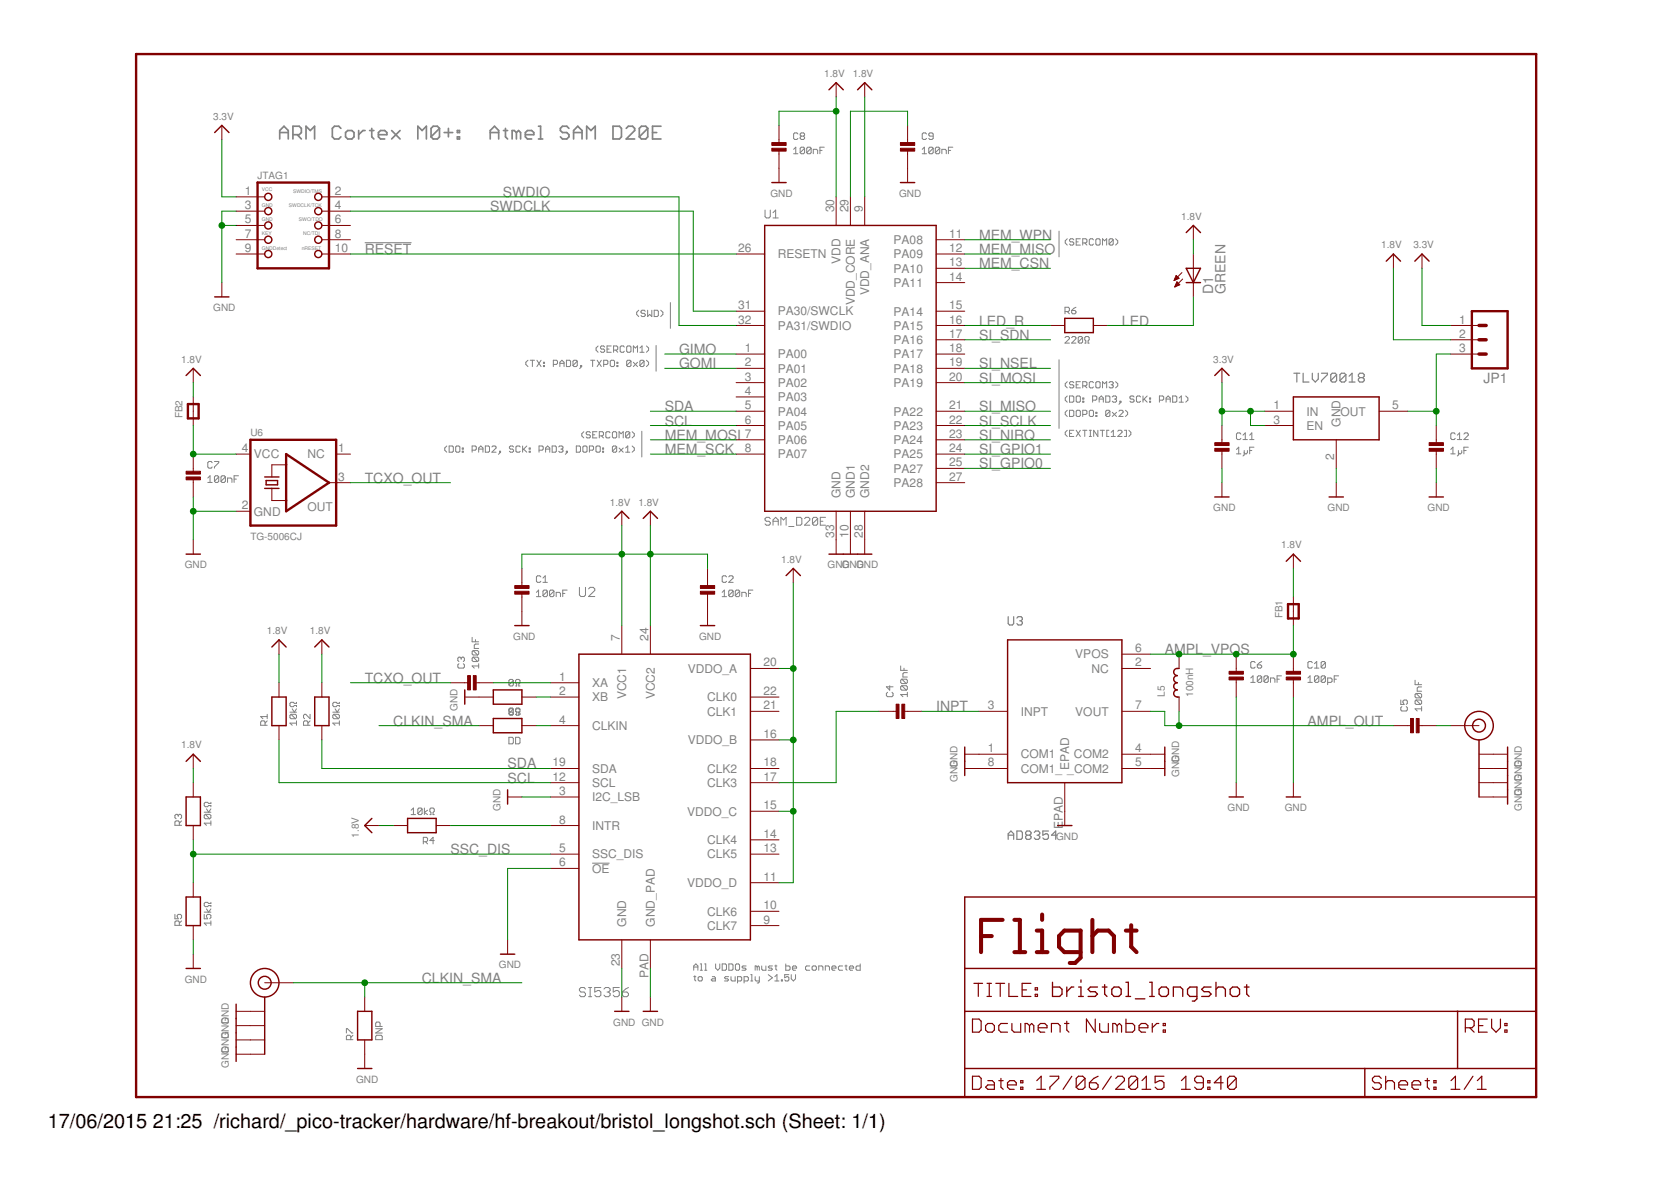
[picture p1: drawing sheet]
<svg xmlns="http://www.w3.org/2000/svg" width="297mm" height="210mm" viewBox="0 0 297 210" stroke-linecap="round" stroke-linejoin="round" font-family="sans-serif">
<defs><g id="words">
<g font-size="3.5">
<text x="8.5" y="200.4">17/06/2015</text>
<text x="27.2" y="200.4">21:25 /richard/_pico-tracker/hardware/hf-breakout/bristol_longshot.sch (Sheet: 1/1)</text>
</g>
<g font-size="2.5" fill="#808080">
<text x="89.4" y="35">SWDIO</text>
<text x="87.2" y="37.5">SWDCLK</text>
<text x="64.8" y="45.2">RESET</text>
<text x="174" y="47.7">MEM_CSN</text>
<text x="174" y="42.6">MEM_WPN</text>
<text x="174" y="45.2">MEM_MISO</text>
<text x="215.7" y="52.3" transform="rotate(-90 215.7 52.3)">D1</text>
<text x="217.8" y="52.3" transform="rotate(-90 217.8 52.3)">GREEN</text>
<text x="174" y="57.9">LED_R</text>
<text x="199.4" y="57.9">LED</text>
<text x="120.7" y="62.9">GIMO</text>
<text x="120.7" y="65.5">GOMI</text>
<text x="174" y="65.5">SI_NSEL</text>
<text x="174" y="60.4">SI_SDN</text>
<text x="174" y="68">SI_MOSI</text>
<text x="263.7" y="68">JP1</text>
<text x="118.2" y="73.1">SDA</text>
<text x="118.2" y="75.6">SCL</text>
<text x="174" y="75.6">SI_SCLK</text>
<text x="174" y="73.1">SI_MISO</text>
<text x="118.2" y="78.2">MEM_MOSI</text>
<text x="118.2" y="80.7">MEM_SCK</text>
<text x="174" y="78.2">SI_NIRQ</text>
<text x="174" y="83.2">SI_GPIO0</text>
<text x="174" y="80.7">SI_GPIO1</text>
<text x="64.8" y="85.8">TCXO_OUT</text>
<text x="207" y="116.3">AMPL_VPOS</text>
<text x="64.8" y="121.3">TCXO_OUT</text>
<text x="69.9" y="129">CLKIN_SMA</text>
<text x="166.4" y="126.4">INPT</text>
<text x="232.4" y="129">AMPL_OUT</text>
<text x="90.2" y="136.6">SDA</text>
<text x="90.2" y="139.1">SCL</text>
<text x="80.1" y="151.8">SSC_DIS</text>
<text x="75" y="174.7">CLKIN_SMA</text>
</g>
<g font-size="2.1" fill="#808080">
<text x="43.5" y="34.6">1</text>
<text x="59.5" y="34.6">2</text>
<text x="43.5" y="37.2">3</text>
<text x="43.5" y="39.7">5</text>
<text x="59.5" y="37.2">4</text>
<text x="59.5" y="39.7">6</text>
<text x="148.3" y="37.7" transform="rotate(-90 148.3 37.7)">30</text>
<text x="150.8" y="37.7" transform="rotate(-90 150.8 37.7)">29</text>
<text x="153.4" y="37.7" transform="rotate(-90 153.4 37.7)">9</text>
<text x="43.5" y="42.3">7</text>
<text x="43.5" y="44.8">9</text>
<text x="59.5" y="42.3">8</text>
<text x="59.5" y="44.8">10</text>
<text x="131.2" y="44.8">26</text>
<text x="138.3" y="45.9">RESETN</text>
<text x="149.4" y="46.9" transform="rotate(-90 149.4 46.9)">VDD</text>
<text x="158.8" y="43.4">PA08</text>
<text x="158.8" y="45.9">PA09</text>
<text x="168.8" y="42.3">11</text>
<text x="168.8" y="44.8">12</text>
<text x="168.8" y="47.3">13</text>
<text x="154.5" y="52.5" transform="rotate(-90 154.5 52.5)">VDD_ANA</text>
<text x="158.8" y="48.5">PA10</text>
<text x="158.8" y="51">PA11</text>
<text x="168.8" y="49.9">14</text>
<text x="131.2" y="55">31</text>
<text x="131.2" y="57.5">32</text>
<text x="138.3" y="56.1">PA30/SWCLK</text>
<text x="138.3" y="58.6">PA31/SWDIO</text>
<text x="151.9" y="54.3" transform="rotate(-90 151.9 54.3)">VDD_CORE</text>
<text x="158.8" y="56.1">PA14</text>
<text x="158.8" y="58.6">PA15</text>
<text x="168.8" y="55">15</text>
<text x="168.8" y="57.5">16</text>
<text x="259.4" y="57.5">1</text>
<text x="132.4" y="62.6">1</text>
<text x="132.4" y="65.1">2</text>
<text x="138.3" y="63.7">PA00</text>
<text x="158.8" y="63.7">PA17</text>
<text x="158.8" y="61.2">PA16</text>
<text x="168.8" y="62.6">18</text>
<text x="168.8" y="60">17</text>
<text x="168.8" y="65.1">19</text>
<text x="259.4" y="60">2</text>
<text x="259.4" y="62.6">3</text>
<text x="132.4" y="67.7">3</text>
<text x="132.4" y="70.2">4</text>
<text x="138.3" y="66.2">PA01</text>
<text x="138.3" y="68.8">PA02</text>
<text x="138.3" y="71.3">PA03</text>
<text x="158.8" y="66.2">PA18</text>
<text x="158.8" y="68.8">PA19</text>
<text x="168.8" y="67.7">20</text>
<text x="132.4" y="72.7">5</text>
<text x="132.4" y="75.3">6</text>
<text x="132.4" y="77.8">7</text>
<text x="138.3" y="73.9">PA04</text>
<text x="138.3" y="76.4">PA05</text>
<text x="158.8" y="73.9">PA22</text>
<text x="158.8" y="76.4">PA23</text>
<text x="168.8" y="72.7">21</text>
<text x="168.8" y="75.3">22</text>
<text x="168.8" y="77.8">23</text>
<text x="226.4" y="75.3">3</text>
<text x="226.4" y="72.7">1</text>
<text x="232.2" y="76.4">EN</text>
<text x="232.2" y="73.9">IN</text>
<text x="238.3" y="75.8" transform="rotate(-90 238.3 75.8)">GND</text>
<text x="238.3" y="73.9">OUT</text>
<text x="247.5" y="72.7">5</text>
<text x="43" y="80.4">4</text>
<text x="45.1" y="81.5">VCC</text>
<text x="54.7" y="81.3">NC</text>
<text x="60.1" y="80.4">1</text>
<text x="132.4" y="80.4">8</text>
<text x="138.3" y="78.9">PA06</text>
<text x="138.3" y="81.5">PA07</text>
<text x="158.8" y="78.9">PA24</text>
<text x="158.8" y="81.5">PA25</text>
<text x="168.8" y="80.4">24</text>
<text x="168.8" y="82.9">25</text>
<text x="237.2" y="81.7" transform="rotate(-90 237.2 81.7)">2</text>
<text x="60.1" y="85.4">3</text>
<text x="149.4" y="88.5" transform="rotate(-90 149.4 88.5)">GND</text>
<text x="151.9" y="88.5" transform="rotate(-90 151.9 88.5)">GND1</text>
<text x="154.5" y="88.5" transform="rotate(-90 154.5 88.5)">GND2</text>
<text x="158.8" y="84">PA27</text>
<text x="158.8" y="86.5">PA28</text>
<text x="168.8" y="85.4">27</text>
<text x="43" y="90.5">2</text>
<text x="45.1" y="91.6">GND</text>
<text x="54.7" y="90.9">OUT</text>
<text x="148.3" y="95.6" transform="rotate(-90 148.3 95.6)">33</text>
<text x="150.8" y="95.6" transform="rotate(-90 150.8 95.6)">10</text>
<text x="153.4" y="95.6" transform="rotate(-90 153.4 95.6)">28</text>
<text x="110.2" y="113.9" transform="rotate(-90 110.2 113.9)">7</text>
<text x="115.3" y="113.9" transform="rotate(-90 115.3 113.9)">24</text>
<text x="122.3" y="119.6">VDDO_A</text>
<text x="135.7" y="118.4">20</text>
<text x="191.1" y="117">VPOS</text>
<text x="194" y="119.6">NC</text>
<text x="201.8" y="115.9">6</text>
<text x="201.8" y="118.4">2</text>
<text x="99.4" y="121">1</text>
<text x="99.4" y="123.5">2</text>
<text x="105.3" y="122.1">XA</text>
<text x="105.3" y="124.6">XB</text>
<text x="111.3" y="124.3" transform="rotate(-90 111.3 124.3)">VCC1</text>
<text x="116.4" y="124.3" transform="rotate(-90 116.4 124.3)">VCC2</text>
<text x="125.7" y="124.6">CLK0</text>
<text x="135.7" y="123.5">22</text>
<text x="99.4" y="128.6">4</text>
<text x="105.3" y="129.7">CLKIN</text>
<text x="125.7" y="127.2">CLK1</text>
<text x="135.7" y="126.1">21</text>
<text x="135.7" y="131.1">16</text>
<text x="175.6" y="126.1">3</text>
<text x="181.4" y="127.2">INPT</text>
<text x="191.1" y="127.2">VOUT</text>
<text x="201.8" y="126.1">7</text>
<text x="98.2" y="136.2">19</text>
<text x="105.3" y="137.3">SDA</text>
<text x="122.3" y="132.3">VDDO_B</text>
<text x="125.7" y="137.3">CLK2</text>
<text x="135.7" y="136.2">18</text>
<text x="175.6" y="136.2">8</text>
<text x="175.6" y="133.7">1</text>
<text x="181.4" y="137.3">COM1_ _COM2</text>
<text x="181.4" y="134.8">COM1</text>
<text x="190" y="136.8" transform="rotate(-90 190 136.8)">EPAD</text>
<text x="190.9" y="134.8">COM2</text>
<text x="201.8" y="133.7">4</text>
<text x="201.8" y="136.2">5</text>
<text x="98.2" y="138.8">12</text>
<text x="99.4" y="141.3">3</text>
<text x="105.3" y="139.9">SCL</text>
<text x="105.3" y="142.4">I2C_LSB</text>
<text x="125.7" y="139.9">CLK3</text>
<text x="135.7" y="138.8">17</text>
<text x="135.7" y="143.8">15</text>
<text x="99.4" y="146.4">8</text>
<text x="105.3" y="147.5">INTR</text>
<text x="122.2" y="145">VDDO_C</text>
<text x="135.7" y="148.9">14</text>
<text x="188.9" y="147.3" transform="rotate(-90 188.9 147.3)">EPAD</text>
<text x="99.4" y="151.5">5</text>
<text x="99.4" y="154">6</text>
<text x="105.3" y="152.6">SSC_DIS</text>
<text x="105.3" y="155.1">OE</text>
<text x="125.7" y="150">CLK4</text>
<text x="125.7" y="152.6">CLK5</text>
<text x="135.7" y="151.5">13</text>
<text x="122.2" y="157.7">VDDO_D</text>
<text x="135.7" y="156.5">11</text>
<text x="135.7" y="161.6">10</text>
<text x="111.3" y="164.7" transform="rotate(-90 111.3 164.7)">GND</text>
<text x="116.4" y="164.7" transform="rotate(-90 116.4 164.7)">GND_PAD</text>
<text x="125.7" y="162.7">CLK6</text>
<text x="125.7" y="165.3">CLK7</text>
<text x="135.7" y="164.2">9</text>
<text x="110.2" y="171.8" transform="rotate(-90 110.2 171.8)">23</text>
<text x="115.3" y="173.8" transform="rotate(-90 115.3 173.8)">PAD</text>
</g>
<g font-size="1.8" fill="#808080">
<text x="146.5" y="13.7">1.8V</text>
<text x="151.6" y="13.7">1.8V</text>
<text x="37.9" y="21.3">3.3V</text>
<text x="45.8" y="31.8">JTAG1</text>
<text x="137" y="35">GND</text>
<text x="159.8" y="35">GND</text>
<text x="210" y="39.1">1.8V</text>
<text x="245.5" y="44.1">1.8V</text>
<text x="251.2" y="44.1">3.3V</text>
<text x="37.9" y="55.3">GND</text>
<text x="32.2" y="64.5">1.8V</text>
<text x="215.7" y="64.5">3.3V</text>
<text x="32.4" y="74.4" transform="rotate(-90 32.4 74.4)">FB2</text>
<text x="44.5" y="77.5">U6</text>
<text x="108.4" y="89.9">1.8V</text>
<text x="113.5" y="89.9">1.8V</text>
<text x="44.5" y="95.9">TG-5006CJ</text>
<text x="215.7" y="90.9">GND</text>
<text x="236" y="90.9">GND</text>
<text x="253.8" y="90.9">GND</text>
<text x="32.8" y="101">GND</text>
<text x="138.9" y="100">1.8V</text>
<text x="147.1" y="101">GNGNGND</text>
<text x="149.8" y="101">D</text>
<text x="152.3" y="101">D</text>
<text x="227.8" y="97.5">1.8V</text>
<text x="47.5" y="112.7">1.8V</text>
<text x="55.1" y="112.7">1.8V</text>
<text x="91.2" y="113.7">GND</text>
<text x="124.3" y="113.7">GND</text>
<text x="228" y="109.9" transform="rotate(-90 228 109.9)">FB1</text>
<text x="207" y="123.9" transform="rotate(-90 207 123.9)">L5</text>
<text x="212.1" y="123.9" transform="rotate(-90 212.1 123.9)">100nH</text>
<text x="81.3" y="126.3" transform="rotate(-90 81.3 126.3)">GND</text>
<text x="32.2" y="133">1.8V</text>
<text x="170.2" y="136.3" transform="rotate(-90 170.2 136.3)">D</text>
<text x="209.6" y="135.4" transform="rotate(-90 209.6 135.4)">D</text>
<text x="270.5" y="136.3" transform="rotate(-90 270.5 136.3)">D</text>
<text x="170.2" y="139" transform="rotate(-90 170.2 139)">GNGND</text>
<text x="209.6" y="138.1" transform="rotate(-90 209.6 138.1)">GNGND</text>
<text x="270.5" y="141.4" transform="rotate(-90 270.5 141.4)">D</text>
<text x="270.5" y="138.9" transform="rotate(-90 270.5 138.9)">D</text>
<text x="63.8" y="148.9" transform="rotate(-90 63.8 148.9)">1.8V</text>
<text x="89" y="144.1" transform="rotate(-90 89 144.1)">GND</text>
<text x="187.7" y="149.3">GND</text>
<text x="218.2" y="144.2">GND</text>
<text x="228.4" y="144.2">GND</text>
<text x="270.5" y="144.1" transform="rotate(-90 270.5 144.1)">GNGNGNGND</text>
<text x="88.7" y="172.1">GND</text>
<text x="32.8" y="174.7">GND</text>
<text x="40.7" y="184.6" transform="rotate(-90 40.7 184.6)">D</text>
<text x="40.7" y="182.1" transform="rotate(-90 40.7 182.1)">D</text>
<text x="109" y="182.3">GND GND</text>
<text x="40.7" y="189.8" transform="rotate(-90 40.7 189.8)">GNGNGNGND</text>
<text x="40.7" y="187.1" transform="rotate(-90 40.7 187.1)">D</text>
<text x="63.3" y="192.4">GND</text>
</g>
<g font-size=".9" fill="#808080">
<text x="46.5" y="34">VCC</text>
<text x="52.1" y="34.2">SWDIO/TMS</text>
<text x="46.5" y="36.8">GND</text>
<text x="46.5" y="39.3">GND</text>
<text x="46.5" y="41.9">KEY</text>
<text x="51.4" y="36.8">SWDCLK/TCK</text>
<text x="53.1" y="39.3">SWO/TDO</text>
<text x="53.9" y="41.9">NC/TDI</text>
<text x="46.5" y="44.4">GNDDetect</text>
<text x="53.7" y="44.4">nRESET</text>
</g>
</g></defs>
<g fill="none" stroke="#808080" stroke-width=".3">
<path d="M49.7 24.7v-1.5l.8-.8 .7 .8v1.5M49.7 23.6h1.5M52.1 23.9h1.1l.4-.3v-.8l-.4-.4h-1.1v2.3M52.8 23.9l.8 .8M54.4 24.7v-2.3l.8 .8 .7-.8v2.3M60.6 22.8l-.4-.4h-.7l-.4 .4v1.5l.4 .4h.7l.4-.4M61.4 23.6l.4-.4h.7l.4 .4v.7l-.4 .4h-.7l-.4-.4zM63.8 23.2v1.5M64.9 23.2h-.4l-.7 .7M65.7 23.2h.8M66.1 22.8v1.5l.4 .4M67.3 23.9h1.5v-.3l-.4-.4h-.8l-.3 .4v.7l.3 .4h.8"/>
<path d="M69.6 23.2l1.5 1.5M71.1 23.2l-1.5 1.5M74.3 24.7v-2.3l.7 .8 .8-.8v2.3M78.1 22.8l-.4-.4h-.7l-.4 .4v1.5M78.1 22.8v1.5l-.4 .4h-.7l-.4-.4M78.1 22.8l-1.5 1.5M79 23.6h1.5M79.7 22.8v1.5M81.3 23.2h.4v.4h-.4zM81.3 24.3h.4v.4h-.4zM87.1 23.6h1.5M87.1 24.7v-1.5l.8-.8 .7 .8v1.5"/>
<path d="M89.5 23.2h.7M89.9 22.8v1.5l.3 .4M91.8 23.6l-.4-.4h-.4v1.5M91.8 23.6v1.1M91.8 23.6l.4-.4 .3 .4v1.1M93.4 23.9h1.5v-.3l-.4-.4h-.7l-.4 .4v.7l.4 .4h.7M95.7 22.4h.4v2.3M95.7 24.7h.8M101.1 22.8l-.3-.4h-.8l-.4 .4v.4l.4 .4h.8l.3 .3v.4l-.3 .4h-.8l-.4-.4M102 23.6h1.5M102 24.7v-1.5l.7-.8 .8 .8v1.5M104.3 24.7v-2.3l.8 .8 .7-.8v2.3"/>
<path d="M109 22.4h1.1l.4 .4v1.5l-.4 .4h-1.1zM111.3 22.8l.4-.4h.7l.4 .4v.4l-1.5 1.5h1.5M115.1 22.8l-.3-.4h-.8l-.4 .4v1.5M115.1 22.8v1.5l-.3 .4h-.8l-.4-.4M115.1 22.8l-1.5 1.5M116 23.6h.7M117.5 22.4h-1.5v2.3h1.5"/>
</g>
<g fill="none" stroke="#808080" stroke-width=".18">
<path d="M136 37.3v1.2l.2 .2h.5l.2-.2v-1.2M137.4 38.7h.9M137.4 37.8l.5-.5v1.4M141.1 27.3h.7M141.1 26.5l.4-.3v1.1M141.8 23.8l-.2-.2h-.3l-.2 .2v.8l.2 .2h.3l.2-.2M142.4 24.2l-.2 .2 .2 .4h.4l.2-.2-.2-.4M142.4 24.2l-.2-.2 .2-.4h.4l.2 .2-.2 .4M142.4 24.2h.4M143 26.4l-.8 .7M143 26.4v.7l-.2 .2h-.4l-.2-.2M143 26.4l-.2-.2h-.4l-.2 .2v.7"/>
<path d="M144.2 26.4v.7l-.2 .2h-.4l-.2-.2M144.2 26.4l-.2-.2h-.4l-.2 .2v.7M144.2 26.4l-.8 .7M144.6 27.3v-.8h.6l.2 .2v.6M145.8 26.7h.3M146.5 26.2h-.7v1.1M163.9 26.5l.4-.3v1.1M163.9 27.3h.8M164.7 23.8l-.2-.2h-.4l-.2 .2v.8l.2 .2h.4l.2-.2M165.9 26.4v.7l-.2 .2h-.4l-.2-.2M165.9 24.2h-.6l-.2-.2 .2-.4h.4l.2 .2v.8l-.2 .2h-.4l-.2-.2M165.9 26.4l-.2-.2h-.4l-.2 .2v.7"/>
<path d="M165.9 26.4l-.8 .7M167 26.4v.7l-.1 .2h-.4l-.2-.2M167 26.4l-.1-.2h-.4l-.2 .2v.7M167 26.4l-.7 .7M167.4 27.3v-.8h.6l.2 .2v.6M168.6 26.7h.4M169.4 26.2h-.8v1.1M64.8 43.1h8.4M113.5 55.1l-.3 .4v.4l.3 .4M114.7 55.3l-.2-.2h-.4l-.2 .4 .2 .2h.4l.2 .4-.2 .2h-.4l-.2-.2M115.1 55.1v1.2l.4-.4 .4 .4v-1.2M116.3 55.1h.5l.2 .2v.8l-.2 .2h-.5z"/>
<path d="M117.5 55.1l.3 .4v.4l-.3 .4M119.2 53.8v4.6M188.3 41.1v4.6M189.3 55.4h.6l.2-.2v-.4l-.2-.2h-.6v1.2M189.7 42.4l-.3 .4v.4l.3 .4M189.7 55.4l.4 .4M190.5 55.2h.6l.2 .2v.2l-.2 .2h-.4l-.2-.2zM190.9 42.6l-.2-.2h-.4l-.2 .2 .2 .4h.4l.2 .2-.2 .4h-.4l-.2-.2M191.3 54.6l-.8 .6M191.3 43h.4M192 42.4h-.7v1.2h.7M192.5 43.2h.5l.2-.2v-.4l-.2-.2h-.5v1.2"/>
<path d="M192.8 43.2l.4 .4M194.4 42.6l-.2-.2h-.4l-.2 .2v.8l.2 .2h.4l.2-.2M195 42.4h.4l.2 .2v.8l-.2 .2h-.4l-.2-.2v-.8zM196 43.6v-1.2l.3 .4 .4-.4v1.2M197.9 42.6v.8l-.2 .2h-.4l-.2-.2M197.9 42.6l-.2-.2h-.4l-.2 .2v.8M197.9 42.6l-.8 .8M198.3 42.4l.4 .4v.4l-.4 .4M79.4 79.3l-.3 .3v.4l.3 .4M79.8 79.3h.6l.2 .1v.8l-.2 .2h-.6zM81 79.4l.2-.1h.4l.1 .1v.8l-.1 .2h-.4l-.2-.2zM82.2 79.6h.2v.2h-.2z"/>
<path d="M85.1 79.8h.8M86.3 79.3h.5l.2 .1v.8l-.2 .2h-.5zM87.4 79.4l.2-.1h.4l.2 .1v.2l-.8 .8h.8M91.3 79.4l-.2-.1h-.4l-.1 .1 .1 .4h.4l.2 .2v.2l-.2 .2h-.4l-.1-.2M92.5 79.4l-.2-.1h-.4l-.2 .1v.8l.2 .2h.4l.2-.2M92.9 79.3v1.1M93.1 79.8l.5 .6M93.6 79.3l-.7 .7M93.9 64l-.4 .4v.4l.4 .4M94.1 79.6h.2v.2h-.2zM94.3 64h.7M94.6 64v1.2"/>
<path d="M95.4 64l.8 1.2M96.2 64l-.8 1.2M96.6 64.4h.2v.2h-.2zM96.6 65h.2v.2h-.2zM97 79.8h.7M98.1 79.3h.6l.2 .1v.8l-.2 .2h-.6zM98.4 64.8h.5l.2-.2v-.4l-.2-.2h-.5v1.2M99.3 79.4l.2-.1h.4l.2 .1-.2 .4M99.5 64.6h.8M99.5 65.2v-.8l.4-.4 .4 .4v.8M99.7 79.8h.2M99.9 79.8l.2 .2v.2l-.2 .2h-.4l-.2-.2"/>
<path d="M100.7 64h.6l.1 .2v.8l-.1 .2h-.6zM102.4 79.3h.6l.2 .1v.8l-.2 .2h-.6zM102.6 64.2l-.2-.2h-.4l-.1 .2v.8M102.6 64.2v.8l-.2 .2h-.4l-.1-.2M102.6 64.2l-.7 .8M103.2 65h.2v.2h-.2zM103.4 65.2l-.4 .3M103.6 79.4l.2-.1h.4l.2 .1v.8l-.2 .2h-.4l-.2-.2zM103.8 76.7l-.4 .4v.4l.4 .3M104.9 76.9l-.1-.2h-.4l-.2 .2 .2 .4h.4l.1 .4-.1 .1h-.4l-.2-.1M105 64h.7M105.3 64v1.2"/>
<path d="M105.4 77.3h.3M105.9 79.4l.2-.1h.4l.2 .1v.8l-.2 .2h-.4l-.2-.2zM106.1 76.7h-.7v1.1h.7M106.2 64l.7 1.2M106.3 61.5l-.3 .3v.4l.3 .4M106.5 77.5h.6l.2-.2v-.4l-.2-.2h-.6v1.1M106.9 64l-.7 1.2M106.9 77.5l.4 .3M107.1 79.6h.2v.2h-.2zM107.3 64.8h.6l.2-.2v-.4l-.2-.2h-.6v1.2M107.5 61.7l-.2-.2h-.4l-.2 .3 .2 .2h.4l.2 .4-.2 .2h-.4l-.2-.2M107.9 62h.4"/>
<path d="M108.4 76.9l-.1-.2h-.4l-.2 .2v.8l.2 .1h.4l.1-.1M108.5 64.2l.2-.2h.4l.1 .2v.8l-.1 .2h-.4l-.2-.2zM108.6 61.5h-.7v1.1h.7M108.9 76.9l.2-.2h.3l.2 .2v.8l-.2 .1h-.3l-.2-.1zM109.1 62.2h.5l.2-.2v-.3l-.2-.2h-.5v1.1M109.5 62.2l.3 .4M109.6 79.4l-.2-.1h-.3l-.2 .1v.8M109.6 79.4v.8l-.2 .2h-.3l-.2-.2M109.6 79.4l-.7 .8M109.7 64.4h.1v.2h-.1zM109.7 65h.1v.2h-.1zM110 77.8v-1.1l.4 .4 .4-.4v1.1"/>
<path d="M110 79.6l.8 .8M110.8 79.6l-.8 .8M111 61.7l-.2-.2h-.4l-.2 .2v.7l.2 .2h.4l.2-.2M111.2 79.6l.4-.3v1.1M111.4 61.7l.2-.2h.4l.2 .2v.7l-.2 .2h-.4l-.2-.2zM112 76.9l-.2-.2h-.4l-.2 .2v.8M112 76.9v.8l-.2 .1h-.4l-.2-.1M112 76.9l-.8 .8M112.2 64.2l-.2-.2h-.4l-.2 .2v.8M112.2 64.2v.8l-.2 .2h-.4l-.2-.2M112.2 64.2l-.8 .8M112.4 76.7l.4 .4v.4l-.4 .3"/>
<path d="M112.4 79.3l.4 .3v.4l-.4 .4M112.6 62.6v-1.1l.3 .3 .4-.3v1.1M112.6 64.4l.7 .8M113.3 64.4l-.7 .8M113.7 62.6h.8M113.7 61.8l.4-.3v1.1M114.1 76.6v4.6M114.5 64.2l-.2-.2h-.4l-.2 .2v.8M114.5 64.2v.8l-.2 .2h-.4l-.2-.2M114.5 64.2l-.8 .8M114.9 61.5l.4 .3v.4l-.4 .4M114.9 64l.4 .4v.4l-.4 .4"/>
<path d="M116.6 61.4v4.6M188.3 63.9v12.2M189.3 60l.2-.2h.4l.2 .2v.2l-.8 .8h.8M189.7 67.8l-.3 .4v.4l.3 .3M189.7 70.4l-.3 .3v.4l.3 .4M189.7 72.9l-.3 .4v.4l.3 .3M189.7 76.5l-.3 .3v.4l.3 .4M190.1 70.4h.6l.2 .1v.8l-.2 .2h-.6zM190.1 72.9h.6l.2 .2v.8l-.2 .1h-.6zM190.1 77h.4M190.5 60l.2-.2h.4l.2 .2v.2l-.8 .8h.8M190.9 68l-.2-.2h-.4l-.2 .2 .2 .4h.4l.2 .2v.2l-.2 .1h-.4l-.2-.1"/>
<path d="M190.9 76.5h-.8v1.1h.8M191.3 68.4h.4M191.3 76.5l.7 1.1M191.5 70.4h.4l.1 .1v.8l-.1 .2h-.4l-.2-.2v-.8zM191.5 72.9h.4l.1 .2v.8l-.1 .1h-.4l-.2-.1v-.8zM192 67.8h-.7v1.1h.7M192 76.5l-.7 1.1M192.4 60v.8l-.2 .2h-.3l-.2-.2M192.4 60l-.2-.2h-.3l-.2 .2v.8M192.4 60l-.7 .8M192.5 68.6h.5l.2-.2v-.4l-.2-.2h-.5v1.1M192.5 70.7h.2v.2h-.2z"/>
<path d="M192.5 71.3h.2v.2h-.2zM192.5 73.7h.5l.2-.2v-.4l-.2-.2h-.5v1.1M192.5 76.5h.7M192.8 68.6l.4 .3M192.8 61h.2v-.4l-.2-.2v-.4l.2-.2h.4l.2 .2v.4l-.2 .2v.4h.2M192.8 76.5v1.1M193.6 73.1l.2-.2h.4l.2 .2v.8l-.2 .1h-.4l-.2-.1zM193.6 76.5h.4M193.6 77.6h.4M193.8 76.5v1.1M194.2 71.1h.6l.2-.2v-.4l-.2-.1h-.6v1.1M194.4 68l-.2-.2h-.4l-.2 .2v.8l.2 .1h.4l.2-.1"/>
<path d="M194.8 68l.2-.2h.4l.2 .2v.8l-.2 .1h-.4l-.2-.1zM194.8 73.3h.2v.2h-.2zM194.8 73.9h.2v.1h-.2zM195.2 76.5v1.1l-.8-1.1v1.1M195.4 70.9h.7M195.4 71.5v-.8l.4-.3 .3 .3v.8M195.6 76.5h.7M196 76.5v1.1M196 68.9v-1.1l.3 .4 .4-.4v1.1M196.6 70.4h.5l.2 .1v.8l-.2 .2h-.5zM197.1 76.5h-.4v1.1h.4M197.1 68l.2-.2h.4l.2 .2-.2 .4"/>
<path d="M197.3 73.1l-.2-.2h-.4l-.1 .2v.8M197.3 73.1v.8l-.2 .1h-.4l-.1-.1M197.3 73.1l-.7 .8M197.5 68.4h.2M197.5 76.8l.4-.3v1.1M197.5 77.6h.8M197.7 68.4l.2 .2v.2l-.2 .1h-.4l-.2-.1M197.7 70.5l.2-.1h.4l.2 .1-.2 .4M197.7 73.3l.8 .7M198.1 70.9h.2M198.3 70.9l.2 .2v.2l-.2 .2h-.4l-.2-.2M198.3 67.8l.4 .4v.4l-.4 .3"/>
<path d="M198.5 73.3l-.8 .7M198.7 76.6l.2-.1h.4l.2 .1v.2l-.8 .8h.8M198.9 73.1l.2-.2h.4l.1 .2v.2l-.7 .7h.7M199.1 71.3h.2v.2h-.2zM199.3 71.5l-.4 .4M199.9 76.5h.3v1.1h-.3M200.1 72.9l.3 .4v.4l-.3 .3M200.7 76.5l.3 .3v.4l-.3 .4M201.6 70.5l-.2-.1h-.4l-.1 .1v.2l.1 .2h.4l.2 .4-.2 .2h-.4l-.1-.2M202.8 70.5l-.2-.1h-.4l-.2 .1v.8l.2 .2h.4l.2-.2M203.2 70.4v1.1M203.4 70.9l.5 .6"/>
<path d="M203.9 70.4l-.7 .7M204.3 71.3h.2v.2h-.2zM204.3 70.7h.2v.2h-.2zM206.1 71.1h.6l.2-.2v-.4l-.2-.1h-.6v1.1M207.3 70.9h.7M207.3 71.5v-.8l.3-.3 .4 .3v.8M208.4 70.4h.6l.2 .1v.8l-.2 .2h-.6zM209.6 71.5h.8M209.6 70.7l.4-.3v1.1M210.8 70.4l.4 .3v.4l-.4 .4M219.8 79.9l.4-.4v1.2M220.6 77.2l-.2-.3h-.4l-.2 .3v.7l.2 .2h.4l.2-.2"/>
<path d="M221 78.1h.7M221 77.3l.4-.4v1.2M222.1 78.1h.8M222.1 77.3l.4-.4v1.2M222.9 79.5h-.8v1.2M257.9 79.9l.4-.4v1.2M258.7 77.2l-.2-.3h-.4l-.2 .3v.7l.2 .2h.4l.2-.2M259.1 78.1h.7M259.1 77.3l.4-.4v1.2M260.2 77.2l.2-.3h.4l.2 .3v.1l-.8 .8h.8M261 79.5h-.8v1.2M36.9 85l.4-.4v1.1"/>
<path d="M36.9 85.7h.8M37.7 82.2l-.2-.2h-.4l-.2 .2v.8l.2 .2h.4l.2-.2M38.1 82h.8v.2l-.8 .8v.2M38.9 84.8v.7l-.2 .2h-.4l-.2-.2M38.9 84.8l-.2-.2h-.4l-.2 .2v.7M38.9 84.8l-.8 .7M40.1 84.8v.7l-.2 .2h-.4l-.2-.2M40.1 84.8l-.2-.2h-.4l-.2 .2v.7M40.1 84.8l-.8 .7M40.4 85.7v-.7h.6l.2 .2v.5M41.6 85.2h.4M42.4 84.6h-.8v1.1"/>
<path d="M82.2 80.2h.2v.2h-.2zM83.9 80h.6l.2-.2v-.4l-.2-.1h-.6v1.1M85.1 80.4v-.8l.4-.3 .4 .3v.8M88.8 80.2h.2v.2h-.2zM89 80.4l-.4 .4M94.1 80.2h.2v.2h-.2zM95.8 80h.6l.2-.2v-.4l-.2-.1h-.6v1.1M97 80.4v-.8l.3-.3 .4 .3v.8M100.7 80.2h.2v.2h-.2zM100.9 80.4l-.4 .4M104.8 80h.5l.2-.2v-.4l-.2-.1h-.5v1.1M107.1 80.2h.2v.2h-.2z"/>
<path d="M111.2 80.4h.8M136.9 92.2l-.2-.3h-.5l-.2 .3v.2l.2 .2h.5l.2 .3v.2l-.2 .2h-.5l-.2-.2M137.4 92.6h.9M137.4 93.3v-.9l.5-.5 .4 .5v.9M138.8 93.3v-1.4l.5 .5 .4-.5v1.4M140.2 93.6h.9M141.6 91.9h.7l.2 .3v.9l-.2 .2h-.7zM143 92.2l.3-.3h.4l.3 .3v.2l-1 .9h1M145.4 92.2l-.3-.3h-.4l-.3 .3v.9M145.4 92.2v.9l-.3 .2h-.4l-.3-.2M145.4 92.2l-1 .9M145.8 92.6h.5"/>
<path d="M146.7 91.9h-.9v1.4h.9M219.8 80.7h.8M221.2 80.1v.8l-.2 .1M221.7 80.1v.4l-.1 .2h-.2l-.2-.2M222.1 80.1h.4M257.9 80.7h.8M259.2 80.1v.8l-.1 .1M259.8 80.1v.4l-.1 .2-.5-.2M260.2 80.1h.4M81.6 118l-.2 .2v.4l.2 .1h.8l.1-.1v-.4l-.1-.2M82 117l.2-.2 .3 .2v.4l-.1 .2M82 117l-.2-.2-.4 .2v.4l.2 .2"/>
<path d="M82 117v.2M83.9 113.3v.8h1.2M84.1 115.6l-.2 .2v.4l.2 .2h.8M84.1 116.8l-.2 .2v.4l.2 .2h.8M84.1 115.6h.8l.2 .2v.4l-.2 .2M84.1 116.8h.8l.2 .2v.4l-.2 .2M84.1 116.8l.8 .8M84.1 115.6l.8 .8M84.5 113.7v.4M85.1 118v.7M85.1 118.4h-1.2l.4 .3M85.1 114.5h-.6l-.2 .2v.6h.8"/>
<path d="M95.4 105.3l.3-.4v1.1M95.4 106h.7M96.1 102.5l-.2-.2h-.4l-.1 .2v.8l.1 .2h.4l.2-.2M96.5 103.5h.8M96.5 102.7l.4-.4v1.2M97.3 105.1v.8l-.2 .1h-.4l-.2-.1M97.3 105.1l-.2-.2h-.4l-.2 .2v.8M97.3 105.1l-.8 .8M98.5 105.1v.8l-.2 .1h-.4l-.2-.1M98.5 105.1l-.2-.2h-.4l-.2 .2v.8M98.5 105.1l-.8 .8M98.9 106v-.7h.5l.2 .2v.5"/>
<path d="M100 105.5h.4M100.8 104.9h-.8v1.1M103 104.4v1.3l.3 .3h.5l.3-.3v-1.3M104.6 104.7l.3-.3h.6l.2 .3v.2l-1.1 1.1h1.1M128.4 106h.8M128.4 105.3l.4-.4v1.1M129.2 102.5l-.3-.2h-.3l-.2 .2v.8l.2 .2h.3l.3-.2M129.5 102.5l.2-.2h.4l.2 .2v.2l-.8 .8h.8M130.3 105.1l-.2-.2h-.4l-.2 .2v.8M130.3 105.1v.8l-.2 .1h-.4l-.2-.1M130.3 105.1l-.8 .8M131.5 105.1l-.2-.2h-.4l-.2 .2v.8"/>
<path d="M131.5 105.1v.8l-.2 .1h-.4l-.2-.1M131.5 105.1l-.8 .8M131.9 106v-.7h.6l.2 .2v.5M133.1 105.5h.3M133.8 104.9h-.7v1.1M160.1 118.4v.7h1.2M160.7 118.8v.3M161.3 119.5h-.6l-.2 .2v.6h.8M223.1 117.8l-.2-.2h-.4l-.2 .2v.8l.2 .1h.4l.2-.1M223.5 118.2h.6l.2 .4-.2 .1h-.4l-.2-.1zM224.3 117.6l-.8 .6M233.3 117.8l-.2-.2h-.4l-.2 .2v.8l.2 .1h.4l.2-.1"/>
<path d="M233.7 118.7h.7M233.7 118l.4-.4v1.1M235.6 117.8l-.2-.2h-.4l-.2 .2v.8M235.6 117.8v.8l-.2 .1h-.4l-.2-.1M235.6 117.8l-.8 .8M47.1 128.9v-.6l-.2-.2h-.4l-.2 .2v.6h1.2M47.5 128.1l-.4 .4M47.5 127.4h-1.2l.4 .3M47.5 127v.7M51.5 126.6h1.2M51.7 127l-.2 .1v.5l.2 .1h.8M51.7 127h.8l.2 .1v.5l-.2 .1"/>
<path d="M51.7 127l.8 .7M51.9 126l.4 .6 .4-.6M52.7 128.5h-1.2l.4 .4M52.7 124.8v.2h-.4l-.2-.2h-.4l-.2 .2v.4l.2 .2h.4l.2-.2h.4v.2M52.7 128.1v.8M54.7 128.9v-.6l-.2-.2h-.4l-.1 .2v.6h1.1M55.1 127v.7l-.7-.7h-.3l-.1 .1v.5l.1 .1M55.1 128.1l-.4 .4M59.2 126.6h1.1M59.4 127h.7l.2 .1v.5l-.2 .1M59.4 127l-.2 .1v.5l.2 .1h.7M59.4 127l.7 .7"/>
<path d="M59.6 126l.3 .6 .4-.6M60.3 124.8v.2h-.4l-.1-.2h-.4l-.2 .2v.4l.2 .2h.4l.1-.2h.4v.2M60.3 128.5h-1.1l.4 .4M60.3 128.1v.8M90.5 126.3l.2 .3h.4l.1 .1M90.5 131h.6l.1 .2v.8l-.1 .2h-.6zM90.5 126.8l.2 .2h.4l.1-.2M90.5 126.2l.2-.2h.4l.1 .2M91.2 120.9l-.1-.1h-.4l-.2 .1v.8M91.2 126l-.1-.2h-.4l-.2 .2v.8M91.2 120.9v.8l-.1 .2h-.4l-.2-.2M91.2 126v.9l-.1 .2h-.4l-.2-.2"/>
<path d="M91.2 120.9l-.7 .8M91.2 126l-.7 .8M91.7 126.3l.1 .3h.4l.2 .1v.2l-.2 .2h-.4l-.1-.2M91.7 121.9h.1v-.4l-.1-.2v-.4l.1-.1h.4l.2 .1v.4l-.2 .2v.4h.2M91.7 127h.1v-.4l-.1-.2v-.4l.1-.2h.4l.2 .2v.4l-.2 .2v.4h.2M91.7 131h.5l.2 .2v.8l-.2 .2h-.5zM91.7 126.2l.1-.2h.4l.2 .2M157.8 123l-.2 .3v.3l.2 .2h.8l.1-.2v-.3l-.1-.3M158.2 121.9v.8l-.6-.6h1.1M160.3 121.9h.8l.2 .2v.4l-.2 .2M160.3 120.7h.8l.2 .2v.4l-.2 .2M160.3 121.9l-.2 .2v.4l.2 .2h.8"/>
<path d="M160.3 120.7l-.2 .2v.4l.2 .2h.8M160.3 121.9l.8 .8M160.3 120.7l.8 .8M161.3 123.4h-1.2l.4 .4M161.3 123v.8M222.3 120.5l.4-.4v1.2M222.3 121.3h.8M224.3 120.3v.8l-.2 .2h-.4l-.2-.2M224.3 120.3l-.2-.2h-.4l-.2 .2v.8M224.3 120.3l-.8 .8M225.4 120.3v.8l-.1 .2h-.4l-.2-.2M225.4 120.3l-.1-.2h-.4l-.2 .2v.8"/>
<path d="M225.4 120.3l-.7 .8M225.8 121.3v-.8h.6l.2 .2v.6M227 120.7h.4M227.8 120.1h-.8v1.2M232.5 121.3h.8M232.5 120.5l.4-.4v1.2M234.4 120.3v.8l-.1 .2h-.4l-.2-.2M234.4 120.3l-.1-.2h-.4l-.2 .2v.8M234.4 120.3l-.7 .8M235.6 120.3v.8l-.2 .2h-.4l-.2-.2M235.6 120.3l-.2-.2h-.4l-.2 .2v.8M235.6 120.3l-.8 .8"/>
<path d="M236 121.3h.6l.2-.2v-.4l-.2-.2h-.6v1.2M237.2 120.7h.4M238 120.1h-.8v1.2M249 124.4v.8h.6l-.2-.4v-.2l.2-.2h.4l.2 .2v.4l-.2 .2M249.2 125.6l-.2 .2v.4l.2 .2h.8l.2-.2v-.4l-.2-.2M251.5 120.9v.8h1.2M251.7 124.4l-.2 .2v.4l.2 .2h.8M251.7 123.3h.8l.2 .1v.4l-.2 .2M251.7 124.4h.8l.2 .2v.4l-.2 .2M251.7 123.3l-.2 .1v.4l.2 .2h.8M251.7 124.4l.8 .8M251.7 123.3l.8 .7"/>
<path d="M252.1 121.3v.4M252.7 126h-1.2l.4 .4M252.7 125.6v.8M252.7 122.1h-.6l-.2 .2v.6h.8M31.7 144.9l.2-.2 .4 .2v.4l-.2 .2M31.7 144.9l-.2-.2-.4 .2v.4l.2 .2M31.7 144.9v.2M31.9 146.7v-.6l-.2-.2h-.4l-.2 .2v.6h1.2M32.3 145.9l-.4 .4M36.3 144.4h1.2M36.5 144.7h.8l.2 .2v.4l-.2 .2M36.5 144.7l-.2 .2v.4l.2 .2h.8"/>
<path d="M36.5 144.7l.8 .8M36.7 143.8l.4 .6 .4-.6M37.5 146.3h-1.2l.4 .4M37.5 142.6v.2h-.4l-.2-.2h-.4l-.2 .2v.4l.2 .2h.4l.2-.2h.4v.2M37.5 145.9v.8M73.1 144l.4-.4v1.2M73.1 144.8h.8M75 143.8l-.2-.2h-.3l-.2 .2v.8M75 143.8v.8l-.2 .2h-.3l-.2-.2M75 143.8l-.7 .8M75.2 149.6h.6l.2-.2v-.4l-.2-.2h-.6v1.2M75.4 143.6v1.2"/>
<path d="M75.6 149.6l.4 .4M76 144l-.6 .4 .6 .4M76.4 144.8h.2v-.4l-.2-.2v-.4l.2-.2h.4l.2 .2v.4l-.2 .2v.4h.2M77.2 149.4h-.8l.6-.6v1.2M105.3 153.4h3.1M31.1 162.5v.8h.6l-.2-.4 .2-.4h.4l.2 .2v.4l-.2 .2M31.9 164.5v-.6l-.2-.2h-.4l-.2 .2v.6h1.2M32.3 163.7l-.4 .4M36.3 162.5v.8h.6l-.2-.4 .2-.4h.4l.2 .2v.4l-.2 .2M36.3 162.1h1.2M36.7 161.5l.4 .6 .4-.6M37.5 160.4v.2h-.4l-.2-.2h-.4l-.2 .2v.4l.2 .1h.4l.2-.1h.4v.1"/>
<path d="M37.5 163.7v.8M37.5 164.1h-1.2l.4 .4M104.1 175.8l-.3-.3h-.5l-.3 .3v.2l.3 .3h.5l.3 .3v.3l-.3 .2h-.5l-.3-.2M104.6 175.5h.6M104.6 177.1h.6M104.9 175.5v1.6M106.8 175.5h-1.1v.8l.8-.3 .3 .3v.6l-.3 .2h-.5l-.3-.2M107.4 175.8l.2-.3h.6l.3 .3v.2l-.3 .3M107.9 176.3h.3M108.2 176.3l.3 .3v.3l-.3 .2h-.6l-.2-.2M110.1 175.5h-1.1v.8l.5-.3h.3l.3 .3v.6l-.3 .2h-.5l-.3-.2M110.6 176.3h.8l.3 .3v.3l-.3 .2h-.5l-.3-.2z"/>
<path d="M111.7 175.5l-.5 .3-.6 .5M123.3 172.4v-.7l.4-.4 .4 .4v.7M123.3 171.9h.8M123.3 173.6h.4M123.5 173.4v.8l.2 .1M124.3 173.6h.4l.1 .2v.4l-.1 .1h-.4l-.2-.1v-.4zM124.5 171.3h.2v1.1M124.5 172.4h.4M125.3 171.3h.2v1.1M125.3 172.4h.3M126.6 173.6h.4l.2 .2v.5h-.6l-.2-.1 .2-.2h.6M127.2 171.3v.8l.4 .3 .4-.3v-.8"/>
<path d="M128.4 171.3h.5l.2 .2v.8l-.2 .1h-.5zM129.5 173.6h-.5l-.2 .2 .7 .4-.2 .1h-.5M129.6 171.3h.5l.2 .2v.8l-.2 .1h-.5zM129.9 173.6v.6l.2 .1h.6v-.7M130.9 171.3h.4l.2 .2v.8l-.2 .1h-.4l-.2-.1v-.8zM131.1 174.3h.6l.1-.1v-.4l-.1-.2h-.6v1.1M132.3 174.3h.5l.2-.1v-.4l-.2-.2h-.5v1.1M132.6 171.7h-.5l-.2 .2 .7 .4-.2 .1h-.5M133.5 174.3h.3M133.5 173.2h.1v1.1M134.2 173.6v.6l.2 .1h.6M134.6 171.9l-.4-.2v.7"/>
<path d="M134.6 171.9v.5M134.6 171.9l.2-.2 .2 .2v.5M135 173.6v.9l-.4 .2M135.4 171.7v.6l.2 .1h.5v-.7M136.6 173.2l.7 .6-.7 .5M137.3 171.7h-.5l-.2 .2 .7 .4-.2 .1h-.5M137.7 171.7h.4M137.7 174.3h.8M137.7 173.6l.4-.4v1.1M137.9 171.5v.8l.2 .1M138.9 174.2h.2v.1h-.2zM139.7 171.3v1.1h.6l.1-.1v-.4l-.1-.2h-.6"/>
<path d="M140.2 173.2h-.7v.6l.4-.2h.2l.1 .2v.4l-.1 .1h-.4l-.2-.1M140.7 173.2v.8l.3 .3 .4-.3v-.8M140.9 172.1h.7l-.2-.4h-.4l-.1 .2v.4l.1 .1h.4M143.9 171.7h-.5l-.2 .2v.4l.2 .1h.5M144.4 171.9l.1-.2h.4l.2 .2v.4l-.2 .1h-.4l-.1-.1zM145.5 172.4v-.7h.6l.2 .2v.5M146.7 172.4v-.7h.6l.1 .2v.5M147.9 172.1h.7l-.2-.4h-.3l-.2 .2v.4l.2 .1h.3M149.8 171.7h-.6l-.2 .2v.4l.2 .1h.6M150.2 171.7h.4M150.4 171.5v.8l.2 .1M151 172.1h.7l-.1-.4h-.4l-.2 .2v.4l.2 .1h.4"/>
<path d="M152.9 171.3v1.1h-.6l-.1-.1v-.4l.1-.2h.6M61.6 183.6v-.8h.2l.7 .8h.2M62.4 184.8v-.6l-.2-.2h-.4l-.2 .2v.6h1.1M62.7 184l-.3 .4M66.8 184.2l.2-.2h.8l.1 .2v.6h-1.1zM66.8 182.8h1.1l-1.1 .8h1.1M67.6 182.4v-.5l-.2-.2h-.4l-.2 .2v.5h1.1"/>
</g>
<g fill="none" stroke="#808080" stroke-width=".21">
<path d="M230 66.3h1.1M230.5 66.3v1.6M231.6 66.3v1.6h1.1M233.3 66.3v1.1l.5 .5 .5-.5v-1.1M234.9 66.3h1.1v.3l-1.1 1v.3M237.6 66.6l-.3-.3h-.5l-.2 .3v1M237.6 66.6v1l-.3 .3h-.5l-.2-.3M237.6 66.6l-1 1M239.2 66.6l-.2-.3h-.5l-.3 .3v1M239.2 66.6v1l-.2 .3h-.5l-.3-.3M239.2 66.6l-1 1M239.8 67.9h1.1"/>
<path d="M239.8 66.9l.5-.6v1.6M241.7 67.1l-.2-.2v-.3l.2-.3h.6l.2 .3v.3l-.2 .2M241.7 67.1l-.2 .3v.2l.2 .3h.6l.2-.3v-.2l-.2-.3M241.7 67.1h.6M179.2 109.6v1.2l.3 .3h.5l.2-.3v-1.2M180.8 109.9l.2-.3h.5l.2 .3v.2l-.2 .2M181.3 110.3h.2M181.5 110.3l.2 .3v.2l-.2 .3h-.5l-.2-.3M179.2 149.2v-1l.5-.5 .5 .5v1M179.2 148.4h1M180.8 147.7h.7l.2 .3v.9l-.2 .3h-.7zM182.5 148.4h.5"/>
<path d="M182.5 148.4l-.2 .3v.2l.2 .3h.5l.3-.3v-.2l-.3-.3M182.5 148.4l-.2-.2v-.2l.2-.3h.5l.3 .3v.2l-.3 .2M183.9 148l.2-.3h.5l.2 .3v.2l-.2 .2M184.3 148.4h.3M184.6 148.4l.2 .3v.2l-.2 .3h-.5l-.2-.3M186.4 147.7h-1v.7l.5-.2h.2l.3 .2v.5l-.3 .3h-.5l-.2-.3M187.9 148.4h-1l.8-.7v1.5"/>
</g>
<path d="M174.4 166.4h1.9M178.2 163.5h-3.8v5.7M180.3 163.5h1v5.7M180.3 169.2h1.9M184.3 169.2h1.9M184.3 165.4h1v3.8M185.3 162.5v1M192.1 169.2h-2.9l-.9-.9v-1.9l.9-1h2.9v4.8l-1 1h-.9M194.2 166.4l.9-1h2l.9 1v2.8M194.2 163.5v5.7M200.1 165.4h1.9M201.1 164.4v3.9l.9 .9" fill="none" stroke="#800000" stroke-width=".72"/>
<path d="M24.2 9.6h248.9v185.4h-248.9zM45.8 32.4h12.7v15.3h-12.7zM261.6 55.3h6.4v10.2h-6.4zM33.4 71.8h1.9v2.6h-1.9zM44.5 78.2h15.3v15.2h-15.3zM50.9 80.7l7.6 5.1-7.6 5.1zM229 107.4h1.9v2.5h-1.9z" fill="none" stroke="#800000" stroke-width=".42"/>
<g fill="none" stroke="#800000" stroke-width=".25">
<path d="M147.4 16l1.2-1.3 1.3 1.3M152.4 16l1.3-1.3 1.3 1.3M38.2 23.6l1.2-1.3 1.3 1.3M137.2 32.4h2.5M160.1 32.4h2.5M38.2 52.8h2.5M135.9 40.1h30.5v50.8h-30.5zM189.3 56.6h5.1v2.5h-5.1zM210.9 47.7h2.5l-1.3 2.5zM210.9 50.2h2.5M210.9 41.3l1.2-1.2 1.3 1.2M246.4 46.4l1.3-1.3 1.3 1.3"/>
<path d="M251.5 46.4l1.3-1.3 1.2 1.3M33.1 66.7l1.3-1.2 1.2 1.2M215.9 66.7l1.3-1.2 1.3 1.2M229.9 70.5h15.3v7.7h-15.3zM33.1 98.5h2.5M47.1 86.8h2.5M47.1 84.8h2.5M47.3 85.4h2v.8h-2zM109.3 92.1l1.2-1.2 1.3 1.2M114.3 92.1l1.3-1.2 1.3 1.2M147.4 98.5h7.6M215.9 88.3h2.6"/>
<path d="M228.6 99.8l1.3-1.3 1.3 1.3M236.3 88.3h2.5M254 88.3h2.6M48.3 115l1.3-1.3 1.3 1.3M55.9 115l1.3-1.3 1.3 1.3M91.5 111.2h2.5M102.9 116.3h30.5v50.7h-30.5zM124.5 111.2h2.5M139.7 102.3l1.3-1.3 1.3 1.3M179.1 113.7h20.3v25.4h-20.3zM209.6 118.8a.67 .67 0 0 0-.9 .4 .67 .67 0 0 0 .6 .9 .63 .63 0 0 0-.7 .6 .63 .63 0 0 0 .7 .6 .63 .63 0 0 0-.7 .7 .63 .63 0 0 0 .7 .6 .67 .67 0 0 0-.6 .8 .67 .67 0 0 0 .9 .5M33.1 135.3l1.3-1.3 1.2 1.3"/>
<path d="M48.3 123.9h2.6v5.1h-2.6zM55.9 123.9h2.6v5.1h-2.6zM82.6 122.6v2.6M87.7 122.6h5.1v2.6h-5.1zM87.7 127.7h5.1v2.5h-5.1zM171.5 132.8v5M207.1 132.8v5M262.9 131.5v10.1M268 132.8v10.1M33.1 159.4h2.5v5.1h-2.5zM33.1 141.6h2.5v5.1h-2.5zM66.1 145.5l-1.3 1.2 1.3 1.3"/>
<path d="M72.5 145.5h5v2.5h-5zM90.2 140.4v2.5M171.5 159.4h101.6v35.6h-101.6zM188 146.7h2.5M218.5 141.6h2.5M228.6 141.6h2.6M33.1 172.1h2.5M42 178.5v10.1M47.1 177.2v10.2M63.6 179.7h2.5v5.1h-2.5zM89 169.6h2.5M109.3 179.7h2.5"/>
<path d="M114.3 179.7h2.6M171.5 179.7h101.6M171.5 172.1h101.6M259.1 179.7v10.2M63.6 189.9h2.5M171.5 189.9h101.6M242.6 189.9v5.1"/>
<circle cx="47.7" cy="35" r=".64"/>
<circle cx="47.7" cy="37.5" r=".64"/>
<circle cx="56.6" cy="37.5" r=".64"/>
<circle cx="56.6" cy="35" r=".64"/>
<circle cx="47.7" cy="45.1" r=".64"/>
<circle cx="47.7" cy="40.1" r=".64"/>
<circle cx="47.7" cy="42.6" r=".64"/>
<circle cx="56.6" cy="45.1" r=".64"/>
<circle cx="56.6" cy="40.1" r=".64"/>
<circle cx="56.6" cy="42.6" r=".64"/>
<circle cx="262.9" cy="129" r="2.54"/>
<circle cx="262.9" cy="129" r="1.14"/>
<circle cx="47.1" cy="174.7" r="2.54"/>
<circle cx="47.1" cy="174.7" r="1.14"/>
</g>
<g fill="none" stroke="#800000" stroke-width=".21">
<path d="M173.1 174.8h1.6M173.9 174.8v2.3M175.5 174.8h.7M175.5 177.1h.7M175.9 174.8v2.3M177 174.8h1.6M177.8 174.8v2.3M179.3 174.8v2.3h1.6M181.7 175.9h.8M183.3 174.8h-1.6v2.3h1.6M184 176.7h.4v.4h-.4zM184 175.6h.4v.3h-.4z"/>
<path d="M172.9 181.1h1.1l.4 .4v1.6l-.4 .4h-1.1zM172.9 191.3h1.1l.4 .4v1.5l-.4 .4h-1.1zM175.2 182.3l.4-.4h.8l.4 .4v.8l-.4 .4h-.8l-.4-.4zM175.6 192.1h.8l.4 .3v1.2h-1.2l-.4-.4 .4-.4h1.2M177.5 192.1h.8M177.9 191.7v1.5l.4 .4M179.1 192.8h1.6v-.4l-.4-.3h-.8l-.4 .3v.8l.4 .4h.8M179.1 181.9h-1.2l-.4 .4v.8l.4 .4h1.2M179.9 181.9v1.2l.4 .4h1.1v-1.6M181.4 193.2h.4v.4h-.4zM181.4 192.1h.4v.3h-.4zM183 182.3l-.4-.4h-.4v1.6"/>
<path d="M183 182.3v1.2M183 182.3l.4-.4 .4 .4v1.2M184.3 193.6h1.5M184.3 192.1l.8-.8v2.3M184.6 182.7h1.5v-.4l-.4-.4h-.7l-.4 .4v.8l.4 .4h.7M186.6 191.3h1.6v.4l-1.6 1.5v.4M186.9 183.5v-1.6h1.2l.3 .4v1.2M189.2 181.9h.8M189.6 181.5v1.6l.4 .4M190.5 191.3l-1.5 2.3M192.9 191.7v1.5l-.4 .4h-.8l-.4-.4M192.9 191.7l-.4-.4h-.8l-.4 .4v1.5"/>
<path d="M192.9 191.7l-1.6 1.5M193.7 192.4h1.1l.4 .4v.4l-.4 .4h-.8l-.3-.4zM194.7 181.1v2.4l-1.6-2.4v2.4M195.2 191.3l-.8 .4-.7 .7M195.5 181.9v1.2l.4 .4h1.1v-1.6M197.5 191.3l-1.5 2.3M198.3 191.7l.4-.4h.8l.4 .4v.4l-1.6 1.5h1.6M198.6 182.3l-.4-.4h-.4v1.6M198.6 182.3v1.2M198.6 182.3l.4-.4 .4 .4v1.2M200.2 181.1v2.4h1.1l.4-.4v-.8l-.4-.4h-1.1M202.2 191.7v1.5l-.4 .4h-.7l-.4-.4"/>
<path d="M202.2 191.7l-.4-.4h-.7l-.4 .4v1.5M202.2 191.7l-1.5 1.5M202.5 182.7h1.5v-.4l-.4-.4h-.7l-.4 .4v.8l.4 .4h.7M203 193.6h1.6M203 192.1l.8-.8v2.3M204.8 181.9v1.6M206 181.9h-.4l-.8 .8M206.8 183.1h.4v.4h-.4zM206.8 181.9h.4v.4h-.4zM206.9 191.3h-1.6v1.1l.8-.3h.4l.4 .3v.8l-.4 .4h-.8l-.4-.4M210 193.6h1.6M210 192.1l.8-.8v2.3"/>
<path d="M213.9 192.4h-1.2l-.3-.3v-.4l.3-.4h.8l.4 .4v1.5l-.4 .4h-.8l-.3-.4M214.7 193.2h.4v.4h-.4zM214.7 192.1h.4v.3h-.4zM217.4 192.4h-1.5l1.1-1.1v2.3M219.8 191.7v1.5l-.4 .4h-.8l-.4-.4M219.8 191.7l-.4-.4h-.8l-.4 .4v1.5M219.8 191.7l-1.6 1.5M245.5 191.7l-.3-.4h-.8l-.4 .4v.4l.4 .3h.8l.3 .4v.4l-.3 .4h-.8l-.4-.4M246.3 192.4l.4-.3h.8l.4 .3v1.2M246.3 191.3v2.3M248.6 192.8h1.6v-.4l-.4-.3h-.8l-.4 .3v.8l.4 .4h.8M251 192.8h1.5v-.4l-.3-.3h-.8l-.4 .3v.8l.4 .4h.8"/>
<path d="M253.3 192.1h.8M253.7 191.7v1.5l.4 .4M254.9 193.2h.4v.4h-.4zM254.9 192.1h.4v.3h-.4zM257.9 193.6h1.6M257.9 192.1l.8-.8v2.3M260.5 182.7h1.2l.3-.4v-.8l-.3-.4h-1.2v2.4M261.3 182.7l.7 .8M261.8 191.3l-1.5 2.3M262.6 193.6h1.6M262.6 192.1l.8-.8v2.3M262.8 182.3h.8"/>
<path d="M264.4 181.1h-1.6v2.4h1.6M265.2 181.1v1.6l.7 .8 .8-.8v-1.6M267.5 183.1h.4v.4h-.4zM267.5 181.9h.4v.4h-.4z"/>
</g>
<g fill="none" stroke="#800000" stroke-width=".23">
<path d="M187.1 174.6v2.5h1.3l.4-.4v-.9l-.4-.4h-1.3M189.6 175.4v1.7M190.9 175.4h-.4l-.9 .9M191.7 177.1h.9M191.7 175.4h.5v1.7M192.2 174.2v.4M195.1 175.4h-1.3l-.4 .4 .4 .5h.9l.4 .4-.4 .4h-1.3M195.9 175.4h.9M196.4 175v1.7l.4 .4M197.6 175.8l.4-.4h.9l.4 .4v.9l-.4 .4h-.9l-.4-.4zM200.2 177.1h.8M200.2 174.6h.4v2.5"/>
<path d="M201.8 177.5h1.7M204.4 177.1h.8M204.4 174.6h.4v2.5M206 175.8l.5-.4h.8l.4 .4v.9l-.4 .4h-.8l-.5-.4zM208.6 177.1v-1.7h1.2l.4 .4v1.3M212.8 177.1h-1.3l-.4-.4v-.9l.4-.4h1.3v2.1l-.5 .4h-.4M215.3 175.4h-1.3l-.4 .4 .4 .5h.9l.4 .4-.4 .4h-1.3M216.2 175.8l.4-.4h.8l.4 .4v1.3M216.2 174.6v2.5M218.7 175.8l.4-.4h.8l.4 .4v.9l-.4 .4h-.8l-.4-.4zM221.2 175.4h.8M221.6 175v1.7l.4 .4"/>
</g>
<g fill="none" stroke="#800000" stroke-width=".18">
<path d="M148.6 14.7v2.5M153.7 14.7v2.5M39.4 22.3v2.5M42 35h5.1M42 37.5h5.1M57.2 35h5.1M57.2 37.5h5.1M138.5 22.3v3.3M138.5 26.6v5.8M148.6 35v5.1M151.2 35v5.1M153.7 35v5.1"/>
<path d="M161.3 22.3v3.3M161.3 26.6v5.8M39.4 50.2v2.6M42 45.1h5.1M42 42.6h5.1M42 40.1h5.1M57.2 45.1h5.1M57.2 42.6h5.1M57.2 40.1h5.1M130.9 45.1h5M130.9 55.3h5M130.9 57.8h5"/>
<path d="M166.4 45.1h5.1M166.4 42.6h5.1M166.4 47.7h5.1M166.4 50.2h5.1M166.4 55.3h5.1M166.4 57.8h5.1M186.7 57.8h2.6M194.4 57.8h2.5M208.7 49.8h.2M208.8 49.6h.4M208.9 49.5h.6M208.9 51h.1"/>
<path d="M208.9 49.4h.6M208.9 50.8h.3M208.9 50.7h.6M209 49.3h.4M209 49.1h.3M209 50.6h.7M209 49h.1M209 50.5h.6M209.1 49l.5 .5-.9 .3zM209.1 50.4h.4M209.1 50.2h.2M209.2 50.1h.1"/>
<path d="M209.7 50.6l-.5-.5-.4 .9M209.7 50.6l-.9 .4M210.1 48.5l-1.4 1.3M210.2 49.6l-1.4 1.4M212.1 40.1v2.5M212.1 45.1v7.7M247.7 45.1v2.6M252.8 45.1v2.6M257.9 57.8h5M34.4 65.5v2.5M34.4 70.5v5.1M130.9 62.9h5"/>
<path d="M130.9 65.5h5M130.9 68h5M130.9 70.5h5M130.9 73.1h5M130.9 75.6h5M130.9 78.2h5M166.4 62.9h5.1M166.4 65.5h5.1M166.4 68h5.1M166.4 73.1h5.1M166.4 75.6h5.1M166.4 78.2h5.1"/>
<path d="M166.4 60.4h5.1M217.2 65.5v2.5M217.2 75.6v3.3M217.2 79.9v3.3M224.8 73.1h5.1M224.8 75.6h5.1M237.5 78.2v5M245.2 73.1h5M255.3 75.6v3.3M255.3 79.9v3.3M257.9 62.9h5M257.9 60.4h5"/>
<path d="M34.4 80.7v3.3M34.4 85v3.3M34.4 95.9v2.6M42 80.7h2.5M42 90.9h2.5M48.3 86.8v2.2h2.6M50.9 82.6h-2.6v2.2M58.5 85.8h3.8M59.8 80.7h2.5M110.5 90.9v2.5M115.6 90.9v2.5M130.9 80.7h5"/>
<path d="M148.6 90.9v7.6M151.2 90.9v7.6M153.7 90.9v7.6M166.4 80.7h5.1M166.4 83.2h5.1M166.4 85.8h5.1M217.2 85.8v2.5M229.9 98.5v2.5M237.5 85.8v2.5M255.3 85.8v2.5M49.6 113.7v2.6M57.2 113.7v2.6"/>
<path d="M92.8 101v3.3M92.8 105.3v5.9M110.5 111.2v5.1M115.6 111.2v5.1M125.8 101v3.3M125.8 105.3v5.9M133.4 118.8h5.1M141 101v2.6M199.4 118.8h5.1M199.4 116.3h5.1M209.6 116.3v2.5M219.8 116.3v3.3"/>
<path d="M229.9 106.1v5.1M229.9 116.3v3.3M34.4 134v2.6M34.4 139.1v2.5M49.6 121.3v2.6M49.6 129v2.5M57.2 121.3v2.6M57.2 129v2.5M80.1 121.3h3.3M82.6 123.9h5.1M84.4 121.3h3.3M85.2 129h2.5"/>
<path d="M92.8 123.9h2.5M92.8 129h2.5M97.9 123.9h5M97.9 136.6h5M97.9 139.1h5M97.9 121.3h5M97.9 129h5M133.4 123.9h5.1M133.4 126.4h5.1M133.4 131.5h5.1M133.4 136.6h5.1M133.4 139.1h5.1"/>
<path d="M156.3 126.4h3.3M160.6 126.4h3.3M171.5 136.6h7.6M171.5 134h7.6M174 126.4h5.1M189.3 139.1v7.6M199.4 126.4h5.1M199.4 136.6h7.7M199.4 134h7.7M209.6 123.9v2.5M219.8 120.6v3.3M219.8 139.1v2.5"/>
<path d="M229.9 120.6v3.3M229.9 139.1v2.5M247.7 129h3.3M252 129h3.3M257.9 129h5M262.9 136.6h5.1M262.9 139.1h5.1M262.9 134h5.1M34.4 146.7v2.6M34.4 156.9v2.5M64.8 146.7h2.6M69.9 146.7h2.6"/>
<path d="M77.5 146.7h2.6M90.2 141.6h2.6M97.9 151.8h5M97.9 146.7h5M97.9 154.3h5M97.9 141.6h5M133.4 144.2h5.1M133.4 149.3h5.1M133.4 151.8h5.1M133.4 156.9h5.1M262.9 141.6h5.1M34.4 164.5v2.5"/>
<path d="M34.4 169.6v2.5M42 179.7h5.1M47.1 174.7h5M64.8 177.2v2.5M90.2 167v2.6M110.5 167v5.1M110.5 177.2v2.5M115.6 167v5.1M115.6 177.2v2.5M133.4 162h5.1M133.4 164.5h5.1M42 182.3h5.1"/>
<path d="M42 184.8h5.1M42 187.4h5.1M64.8 184.8v5.1"/>
</g>
<g fill="#800000" stroke="#800000" stroke-width=".18">
<path d="M160.1 26.4h2.5v.5h-2.5z"/>
<path d="M160.1 25.3h2.5v.5h-2.5z"/>
<path d="M137.2 26.4h2.5v.5h-2.5z"/>
<path d="M137.2 25.3h2.5v.5h-2.5z"/>
<path d="M91.5 105.1h2.5v.5h-2.5z"/>
<path d="M91.5 104.1h2.5v.5h-2.5z"/>
<path d="M124.5 105.1h2.5v.5h-2.5z"/>
<path d="M124.5 104.1h2.5v.5h-2.5z"/>
<path d="M33.1 84.8h2.5v.5h-2.5z"/>
<path d="M33.1 83.8h2.5v.5h-2.5z"/>
<path d="M84.1 120.1h.5v2.5h-.5z"/>
<path d="M83.1 120.1h.5v2.5h-.5z"/>
<path d="M160.3 125.2h.5v2.5h-.5z"/>
<path d="M159.3 125.2h.5v2.5h-.5z"/>
<path d="M251.8 127.7h.5v2.5h-.5z"/>
<path d="M250.7 127.7h.5v2.5h-.5z"/>
<path d="M218.5 120.3h2.5v.5h-2.5z"/>
<path d="M218.5 119.3h2.5v.5h-2.5z"/>
<path d="M228.6 120.3h2.6v.5h-2.6z"/>
<path d="M228.6 119.3h2.6v.5h-2.6z"/>
<path d="M215.9 79.7h2.6v.5h-2.6z"/>
<path d="M215.9 78.7h2.6v.5h-2.6z"/>
<path d="M254 79.7h2.6v.5h-2.6z"/>
<path d="M254 78.7h2.6v.5h-2.6z"/>
</g>
<path d="M262.9 57.8h1.3M262.9 62.9h1.3M262.9 60.4h1.3" fill="none" stroke="#800000" stroke-width=".61"/>
<g fill="none" stroke="#008000" stroke-width=".18">
<path d="M148.6 17.2v17.8M148.6 19.8h-10.1v2.5M153.7 17.2v17.8M39.4 24.8v10.2h2.6M42 37.5h-2.6v12.7M62.3 37.5h60.9v17.8h7.7M62.3 35h58.4v22.8h10.2M161.3 22.3v-2.5h-10.1v15.2M39.4 40.1h2.6M62.3 45.1h68.6M171.5 57.8h15.2M171.5 47.7h15.2"/>
<path d="M171.5 42.6h15.2M171.5 45.1h15.2M212.1 52.8v5h-15.2M212.1 42.6v2.5M247.7 47.7v12.7h10.2M252.8 47.7v10.1h5.1M34.4 68v2.5M34.4 75.6v5.1h7.6M115.6 75.6h15.3M115.6 78.2h15.3M115.6 73.1h15.3M118.2 65.5h12.7"/>
<path d="M118.2 62.9h12.7M171.5 60.4h15.2M171.5 75.6h15.2M171.5 65.5h15.2M171.5 78.2h15.2M171.5 68h15.2M171.5 73.1h15.2M217.2 68v7.6M217.2 73.1h7.6M222.3 73.1v2.5h2.5M250.2 73.1h5.1M257.9 62.9h-2.6v12.7"/>
<path d="M34.4 90.9h7.6M34.4 88.3v7.6M62.3 85.8h17.8M110.5 93.4v17.8M115.6 93.4v17.8M115.6 80.7h15.3M171.5 80.7h15.2M171.5 83.2h15.2M217.2 83.2v2.6M237.5 83.2v2.6M255.3 83.2v2.6M49.6 116.3v5"/>
<path d="M57.2 116.3v5M92.8 101v-2.5h33v2.5M138.5 118.8h2.5M141 103.6v53.3h-2.5M229.9 101v5.1M229.9 111.2v5.1h-25.4M34.4 136.6v2.5M49.6 131.5v7.6h48.3M57.2 131.5v5.1h40.7M62.3 121.3h17.8M67.4 129h17.8M87.7 121.3h10.2"/>
<path d="M95.3 123.9h2.6M95.3 129h2.6M138.5 131.5h2.5M156.3 126.4h-7.7v12.7h-10.1M163.9 126.4h10.1M204.5 126.4h2.6v2.6h40.6M209.6 126.4v2.6M219.8 123.9v15.2M229.9 123.9v15.2M255.3 129h2.6M34.4 149.3v7.6M34.4 151.8h63.5"/>
<path d="M67.4 146.7h2.5M80.1 146.7h17.8M92.8 141.6h5.1M97.9 154.3h-7.7v12.7M138.5 144.2h2.5M34.4 167v2.6M52.1 174.7h40.7M64.8 174.7v2.5M110.5 172.1v5.1M115.6 172.1v5.1"/>
</g>
<g fill="#008000" stroke="#008000" stroke-width=".18">
<circle cx="39.4" cy="40.1" r=".51"/>
<circle cx="34.4" cy="90.9" r=".51"/>
<circle cx="148.6" cy="19.8" r=".51"/>
<circle cx="110.5" cy="98.5" r=".51"/>
<circle cx="115.6" cy="98.5" r=".51"/>
<circle cx="141" cy="118.8" r=".51"/>
<circle cx="141" cy="131.5" r=".51"/>
<circle cx="141" cy="144.2" r=".51"/>
<circle cx="34.4" cy="80.7" r=".51"/>
<circle cx="64.8" cy="174.7" r=".51"/>
<circle cx="34.4" cy="151.8" r=".51"/>
<circle cx="219.8" cy="116.3" r=".51"/>
<circle cx="229.9" cy="116.3" r=".51"/>
<circle cx="209.6" cy="116.3" r=".51"/>
<circle cx="209.6" cy="129" r=".51"/>
<circle cx="217.2" cy="73.1" r=".51"/>
<circle cx="222.3" cy="73.1" r=".51"/>
<circle cx="255.3" cy="73.1" r=".51"/>
</g>
<use href="#words"/>
</svg>
